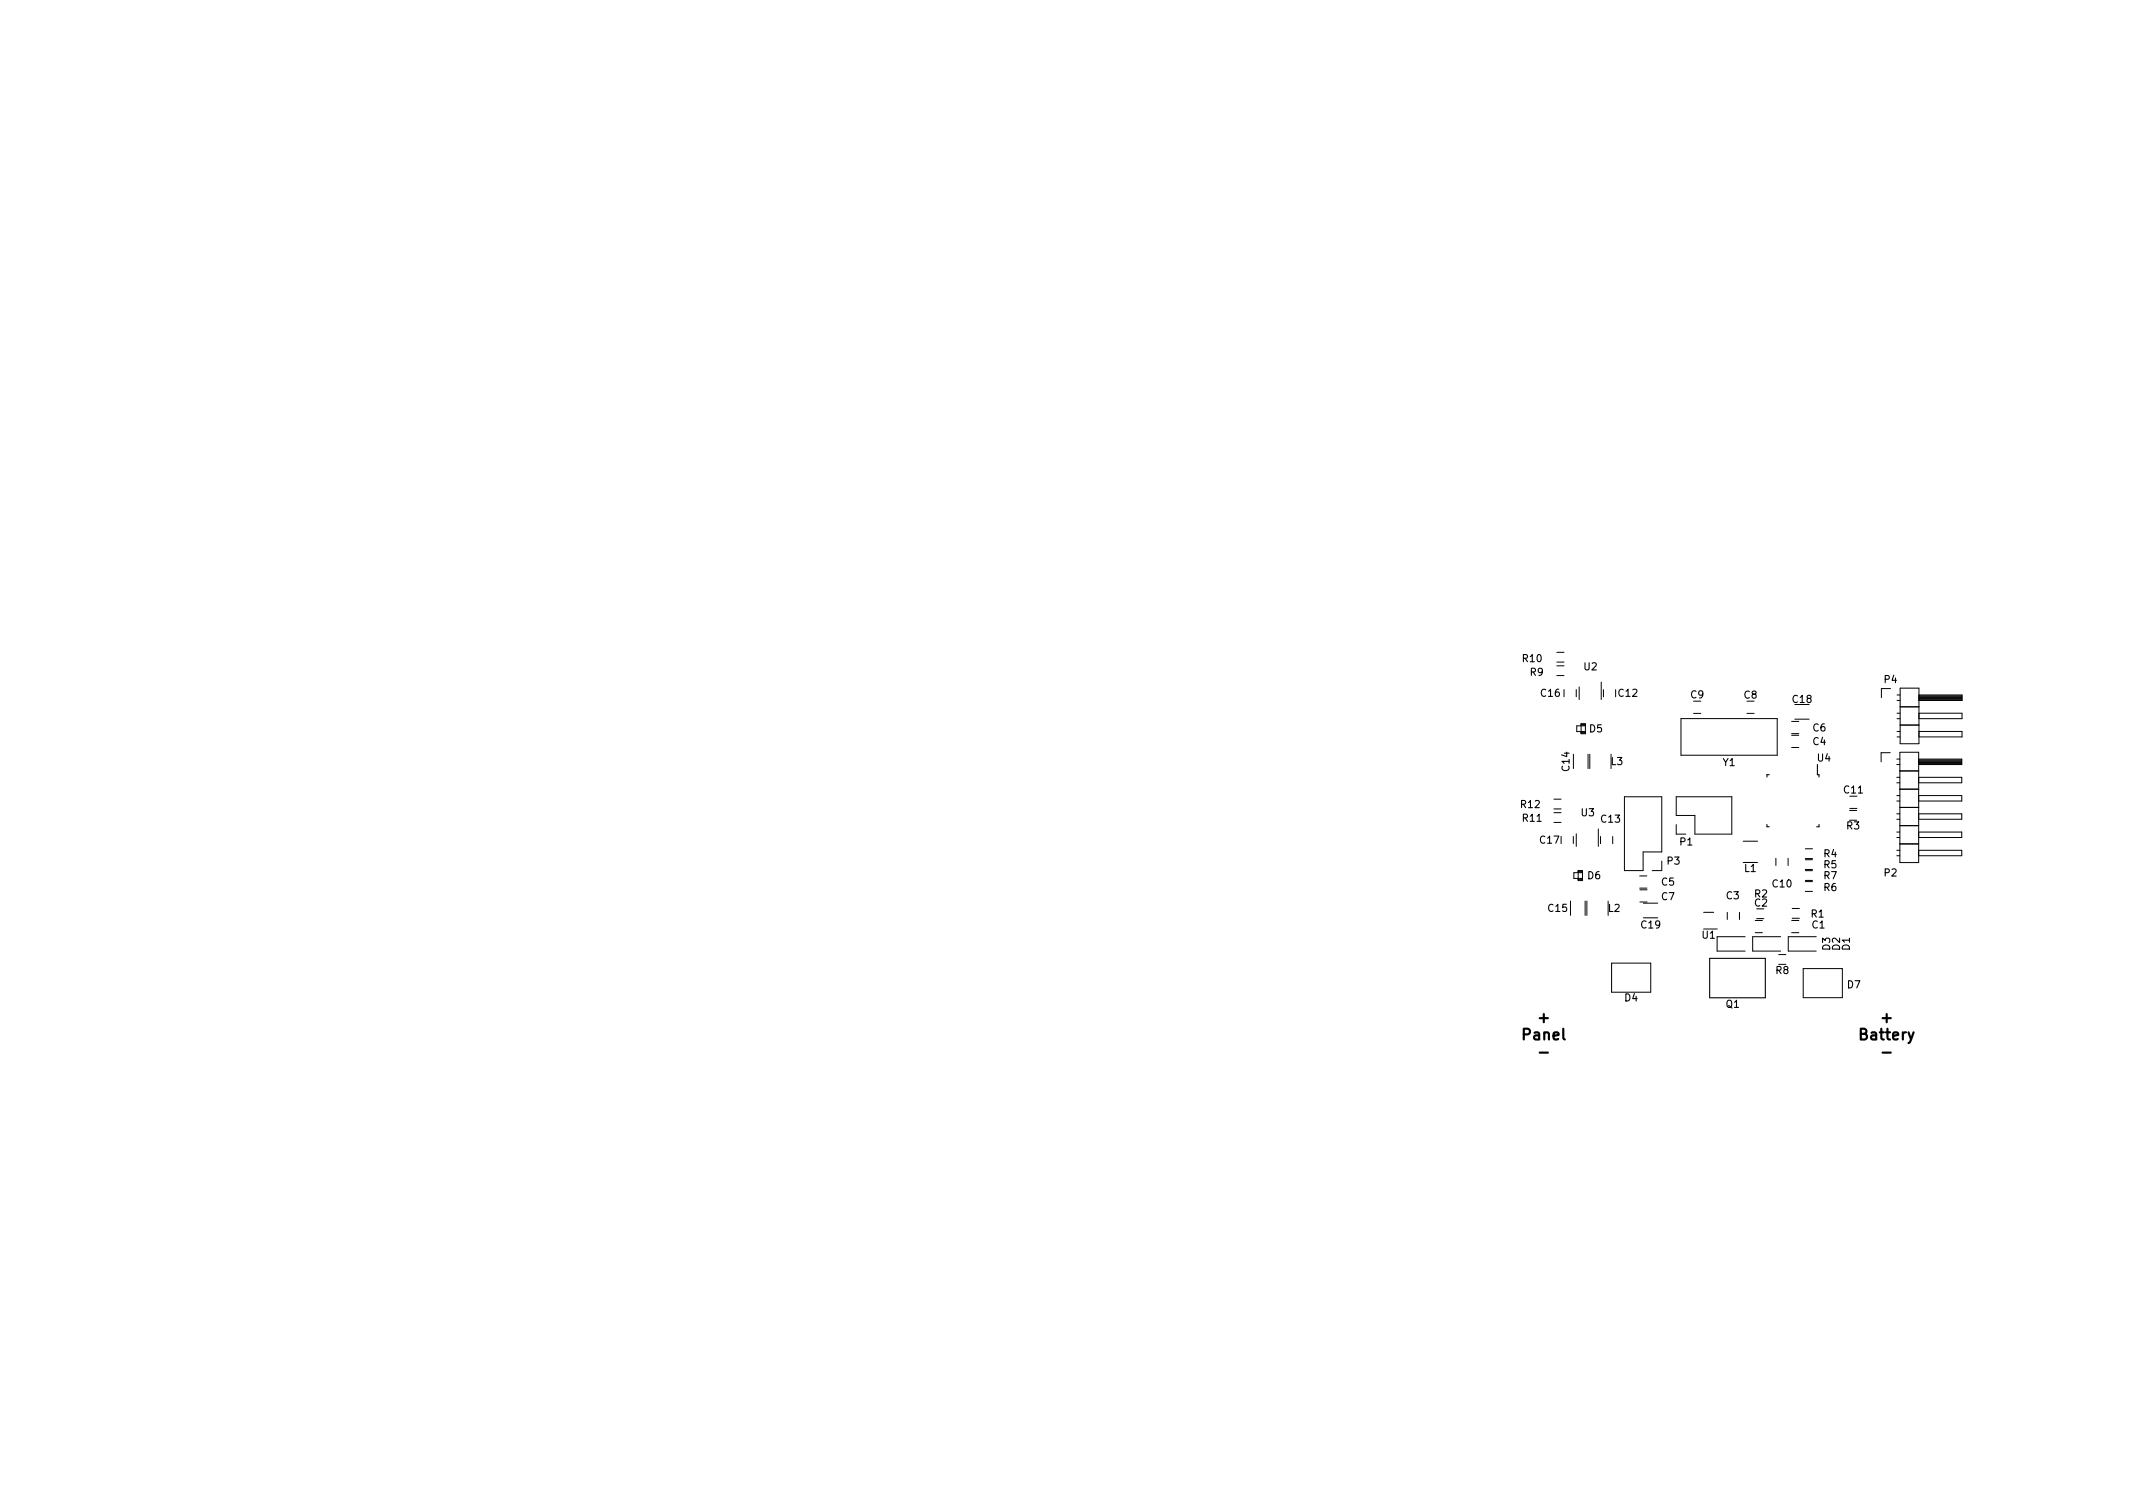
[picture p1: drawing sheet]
<svg xmlns="http://www.w3.org/2000/svg" width="297mm" height="210mm" viewBox="0 0 297 210" stroke-linecap="round" stroke-linejoin="round" font-family="sans-serif">
<defs><g id="words">
<g font-size="2.1">
<text x="214.4" y="142.4">+</text>
<text x="262.1" y="142.4">+</text>
<text x="212.2" y="144.8">Panel</text>
<text x="214.6" y="147.2">-</text>
<text x="259.1" y="144.8">Battery</text>
<text x="262.4" y="147.2">-</text>
</g>
<g font-size="1.4">
<text x="212.1" y="92.2">R10</text>
<text x="213.1" y="94.1">R9</text>
<text x="220.6" y="93.3">U2</text>
<text x="262.4" y="95.1">P4</text>
<text x="214.6" y="97">C16</text>
<text x="221.4" y="102">D5</text>
<text x="225.4" y="97">C12</text>
<text x="235.5" y="97.2">C9</text>
<text x="242.9" y="97.3">C8</text>
<text x="249.7" y="97.9">C18</text>
<text x="252.5" y="101.8">C6</text>
<text x="218.6" y="107.3" transform="rotate(-90 218.6 107.3)">C14</text>
<text x="224.4" y="106.5">L3</text>
<text x="239.9" y="106.7">Y1</text>
<text x="252.5" y="103.7">C4</text>
<text x="253.1" y="106">U4</text>
<text x="211.8" y="112.5">R12</text>
<text x="220.2" y="113.7">U3</text>
<text x="256.8" y="110.5">C11</text>
<text x="212.1" y="114.4">R11</text>
<text x="214.5" y="117.5">C17</text>
<text x="223" y="114.5">C13</text>
<text x="234" y="117.7">P1</text>
<text x="254" y="119.4">R4</text>
<text x="257.2" y="115.5">R3</text>
<text x="221.1" y="122.4">D6</text>
<text x="231.4" y="123.3">C5</text>
<text x="231.4" y="125.3">C7</text>
<text x="232.2" y="120.4">P3</text>
<text x="240.4" y="125.2">C3</text>
<text x="242.9" y="121.4">L1</text>
<text x="244.3" y="125">R2</text>
<text x="246.9" y="123.6">C10</text>
<text x="254" y="120.9">R5</text>
<text x="254" y="124.1">R6</text>
<text x="254" y="122.4">R7</text>
<text x="262.4" y="122">P2</text>
<text x="215.6" y="127">C15</text>
<text x="224" y="127">L2</text>
<text x="228.6" y="129.3">C19</text>
<text x="237.1" y="130.7">U1</text>
<text x="244.3" y="126.2">C2</text>
<text x="252.2" y="127.7">R1</text>
<text x="252.3" y="129.3">C1</text>
<text x="247.3" y="135.6">R8</text>
<text x="254.9" y="132.3" transform="rotate(-90 254.9 132.3)">D3</text>
<text x="256.2" y="132.3" transform="rotate(-90 256.2 132.3)">D2</text>
<text x="257.3" y="137.6">D7</text>
<text x="257.6" y="132.3" transform="rotate(-90 257.6 132.3)">D1</text>
<text x="226.3" y="139.4">D4</text>
<text x="240.4" y="140.3">Q1</text>
</g>
</g></defs>
<g fill="none" stroke="#000" stroke-width=".14">
<path d="M216.8 94.1h1M216.8 92.7h1M216.8 90.8h1M216.8 92.2h1M217.8 96v1M219.5 96v1M219.9 95.6v1.8M223 95v2.4M223.3 96v1M235.8 99.3h1M243.3 99.3h1M263.3 95.9h-1.3v1.2"/>
<path d="M264.2 99.3h.4M264.2 97.5h.4M264.2 96.8h.4M264.6 95.8h2.6v7.8h-2.6zM264.6 98.4h2.6M267.2 99.3h6v.8h-6M267.2 96.8h6v.7h-6M267.2 96.9h6M267.2 97h6M267.2 97.1h6M267.2 97.2h6M267.2 97.4h6"/>
<path d="M267.2 97.5h6M216.4 111.3h1M216.4 112.6h1M216.4 114.5h1M216.4 113.2h1M219.1 116.5v1M219.1 105v2M219.5 116.1v1.8M220.2 102h.6M220.2 100.8h.6v1.4h-.6zM220.2 102.1h.6M220.2 100.9h.6"/>
<path d="M220.2 101h.6M220.8 101.1h-1.2v.8h1.2M221.1 105v2M221.4 105v2M222.6 115.4v2.5M222.9 116.5v1M224.4 105v2M224.6 116.5v1M226.2 110.9h5.2v7.7h-2.6v2.6h-2.6zM231.4 119.9v1.3h-1.3M233.4 114.8v1.3h1.4M233.4 110.9h7.8v5.2h-5.2v-2.6h-2.6z"/>
<path d="M234.1 100.1h13.4v5.1h-13.4zM242.8 117.1h2M247.3 119.5v1M249 119.5v1M249.5 102.4h1M249.5 104.1h1M249.5 100.5h1M249.5 102.2h1M249.9 100.1h2M251.4 119.5h1M251.4 118.2h1M251.4 119.7h1"/>
<path d="M257.6 112.9h1M257.6 112.6h1M263.2 104.8h-1.2v1.3M264.1 106.5h.5M264.1 105.7h.5M264.1 109h.5M264.1 108.2h.5M264.1 111.5h.5M264.1 110.8h.5M264.1 114.1h.5M264.1 113.3h.5M264.1 116.6h.5"/>
<path d="M264.1 115.9h.5M264.1 119.2h.5M264.1 118.4h.5M264.2 100.1h.4M264.2 102.6h.4M264.2 101.8h.4M264.6 104.7h2.6v15.4h-2.6zM264.6 107.3h2.6M264.6 109.9h2.6M264.6 112.4h2.6M264.6 115h2.6M264.6 117.5h2.6"/>
<path d="M264.6 101h2.6M267.2 105.7h6v.8h-6M267.2 108.2h6v.8h-6M267.2 110.8h6v.7h-6M267.2 113.3h6v.8h-6M267.2 115.9h6v.7h-6M267.2 118.4h6v.8h-6M267.2 105.8h6M267.2 105.9h6M267.2 106.1h6M267.2 106.2h6M267.2 106.3h6"/>
<path d="M267.2 106.4h6M267.2 101.8h6v.8h-6M218.7 125.5v2M219.8 122.4h.6M219.8 121.2h.6v1.4h-.6zM219.8 122.5h.6M219.8 121.3h.6M219.8 121.4h.6M220.4 121.5h-1.2v.8h1.2M220.7 125.5v2M221 125.5v2M223.9 125.5v2"/>
<path d="M224.4 134.1h5.5v4.1h-5.5zM228.3 122h1M228.3 123.7h1M228.4 123.9h1M228.4 125.6h1M228.9 125.8h2M237.2 129.4h1.9M237.2 127h1.4M240.5 127v1M242.2 127v1M243 130.4h-3.9v2h3.9M244.4 128.2h1"/>
<path d="M244.4 129.9h1M244.6 127.9h1M247.7 132.9h1M248 130.4h-3.9v2h3.9M249.5 128.2h1M249.5 129.9h1M249.6 126.5h1M249.6 127.9h1M251.1 134.9h5.5v4h-5.5zM251.4 121.2h1M251.4 121.1h1M251.4 124.1h1"/>
<path d="M251.4 122.8h1M251.4 122.6h1M252.9 130.4h-3.9v2h3.9"/>
</g>
<path d="M246.1 114.8v.3h.3M246.4 107.9h-.3v.3M253.1 106.4v1.5h.2v.3M253.3 114.8v.3h-.3M238.1 133.4h7.7v5.5h-7.7z" fill="none" stroke="#000" stroke-width=".15"/>
<use href="#words"/>
</svg>
